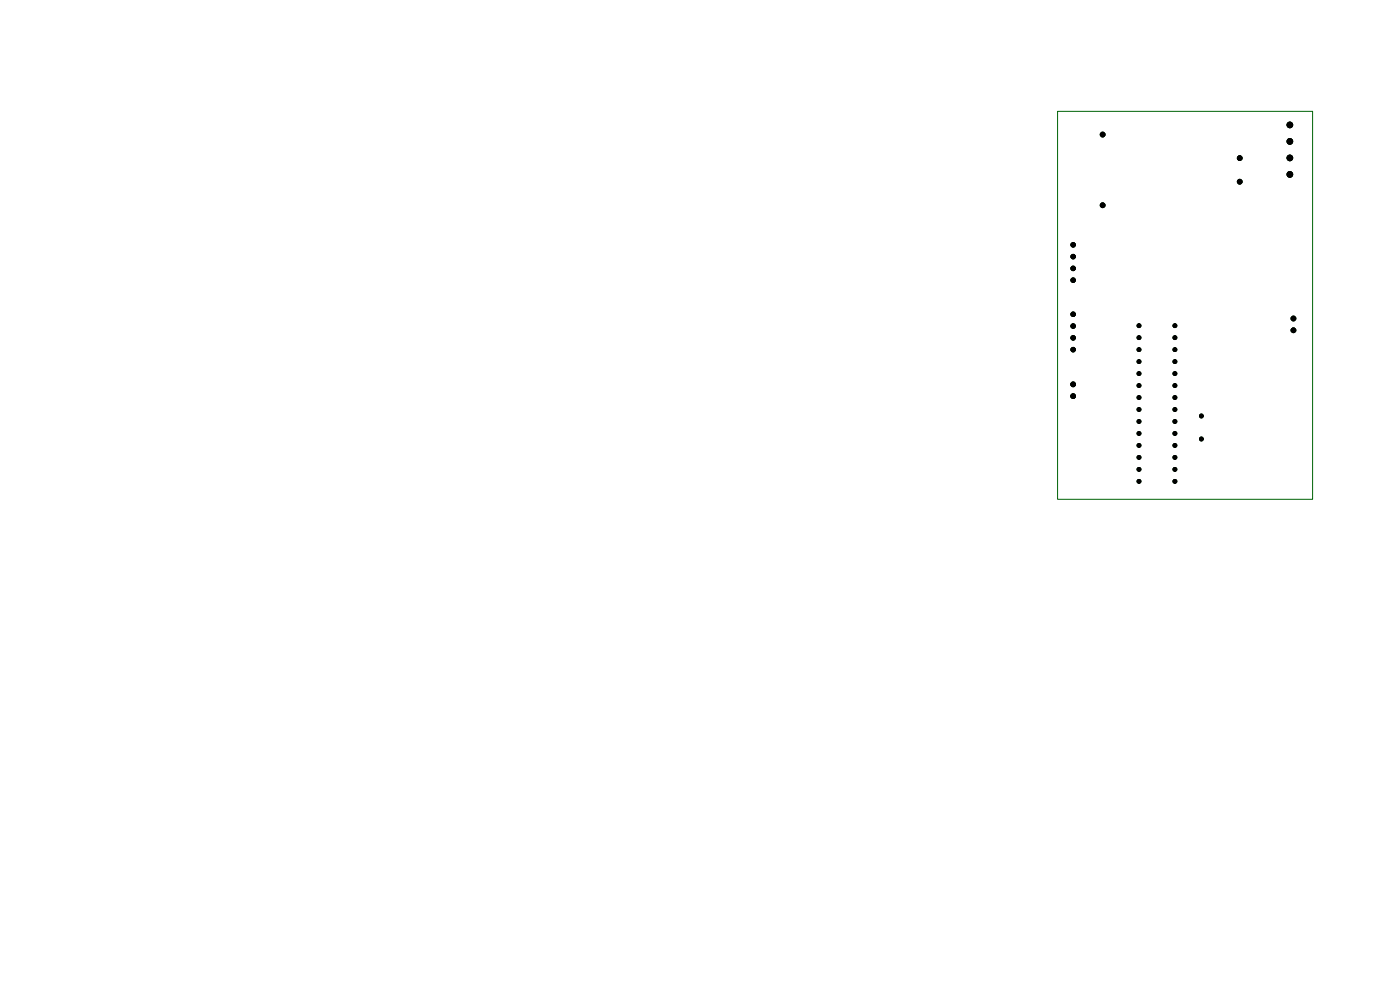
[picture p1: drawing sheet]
<svg xmlns="http://www.w3.org/2000/svg" width="297mm" height="210mm" viewBox="0 0 297 210" stroke-linecap="round" stroke-linejoin="round" font-family="sans-serif">
<path d="M224.4 23.6h54.1v82.3h-54.1z" fill="none" stroke="#006307" stroke-width=".21"/>
<g fill="#006307" stroke="#006307" stroke-width=".21">
<circle cx="274.4" cy="70.1" r=".5"/>
<circle cx="274.4" cy="67.6" r=".5"/>
<circle cx="227.7" cy="51.9" r=".48"/>
<circle cx="227.7" cy="54.4" r=".47"/>
<circle cx="227.7" cy="56.9" r=".48"/>
<circle cx="227.7" cy="59.4" r=".47"/>
<circle cx="227.7" cy="81.5" r=".5"/>
<circle cx="227.7" cy="84" r=".5"/>
<circle cx="254.9" cy="88.2" r=".4"/>
<circle cx="254.9" cy="93.1" r=".4"/>
<circle cx="273.6" cy="26.5" r=".6"/>
<circle cx="273.6" cy="30" r=".6"/>
<circle cx="273.6" cy="33.5" r=".6"/>
<circle cx="273.6" cy="37" r=".6"/>
<circle cx="227.7" cy="66.7" r=".48"/>
<circle cx="227.7" cy="69.2" r=".47"/>
<circle cx="227.7" cy="71.7" r=".48"/>
<circle cx="227.7" cy="74.2" r=".47"/>
<circle cx="263" cy="33.5" r=".5"/>
<circle cx="263" cy="38.5" r=".5"/>
<circle cx="233.9" cy="28.5" r=".5"/>
<circle cx="233.9" cy="43.5" r=".5"/>
<circle cx="249.3" cy="69.1" r=".4"/>
<circle cx="249.3" cy="71.6" r=".4"/>
<circle cx="249.3" cy="74.2" r=".4"/>
<circle cx="249.3" cy="76.7" r=".4"/>
<circle cx="249.3" cy="79.2" r=".4"/>
<circle cx="249.3" cy="81.8" r=".4"/>
<circle cx="249.3" cy="84.3" r=".4"/>
<circle cx="249.3" cy="86.9" r=".4"/>
<circle cx="249.3" cy="89.4" r=".4"/>
<circle cx="249.3" cy="91.9" r=".4"/>
<circle cx="249.3" cy="94.5" r=".4"/>
<circle cx="249.3" cy="97" r=".4"/>
<circle cx="249.3" cy="99.6" r=".4"/>
<circle cx="249.3" cy="102.1" r=".4"/>
<circle cx="241.6" cy="102.1" r=".4"/>
<circle cx="241.6" cy="99.6" r=".4"/>
<circle cx="241.6" cy="97" r=".4"/>
<circle cx="241.6" cy="94.5" r=".4"/>
<circle cx="241.6" cy="91.9" r=".4"/>
<circle cx="241.6" cy="89.4" r=".4"/>
<circle cx="241.6" cy="86.9" r=".4"/>
<circle cx="241.6" cy="84.3" r=".4"/>
<circle cx="241.6" cy="81.8" r=".4"/>
<circle cx="241.6" cy="79.2" r=".4"/>
<circle cx="241.6" cy="76.7" r=".4"/>
<circle cx="241.6" cy="74.2" r=".4"/>
<circle cx="241.6" cy="71.6" r=".4"/>
<circle cx="241.6" cy="69.1" r=".4"/>
</g>
<g fill="#000" stroke="#000" stroke-width=".21">
<circle cx="233.9" cy="28.5" r=".5"/>
<circle cx="263" cy="33.5" r=".5"/>
<circle cx="263" cy="38.5" r=".5"/>
<circle cx="273.6" cy="26.5" r=".6"/>
<circle cx="273.6" cy="33.5" r=".6"/>
<circle cx="273.6" cy="37" r=".6"/>
<circle cx="273.6" cy="30" r=".6"/>
<circle cx="227.7" cy="59.4" r=".47"/>
<circle cx="227.7" cy="54.4" r=".47"/>
<circle cx="227.7" cy="56.9" r=".48"/>
<circle cx="227.7" cy="51.9" r=".48"/>
<circle cx="233.9" cy="43.5" r=".5"/>
<circle cx="227.7" cy="69.2" r=".47"/>
<circle cx="227.7" cy="74.2" r=".47"/>
<circle cx="227.7" cy="66.7" r=".48"/>
<circle cx="227.7" cy="71.7" r=".48"/>
<circle cx="241.6" cy="76.7" r=".4"/>
<circle cx="241.6" cy="71.6" r=".4"/>
<circle cx="241.6" cy="74.2" r=".4"/>
<circle cx="241.6" cy="79.2" r=".4"/>
<circle cx="241.6" cy="69.1" r=".4"/>
<circle cx="249.3" cy="74.2" r=".4"/>
<circle cx="249.3" cy="76.7" r=".4"/>
<circle cx="249.3" cy="71.6" r=".4"/>
<circle cx="249.3" cy="69.1" r=".4"/>
<circle cx="249.3" cy="79.2" r=".4"/>
<circle cx="274.4" cy="70.1" r=".5"/>
<circle cx="274.4" cy="67.6" r=".5"/>
<circle cx="227.7" cy="84" r=".5"/>
<circle cx="227.7" cy="81.5" r=".5"/>
<circle cx="241.6" cy="91.9" r=".4"/>
<circle cx="241.6" cy="84.3" r=".4"/>
<circle cx="241.6" cy="99.6" r=".4"/>
<circle cx="241.6" cy="89.4" r=".4"/>
<circle cx="241.6" cy="94.5" r=".4"/>
<circle cx="241.6" cy="97" r=".4"/>
<circle cx="241.6" cy="86.9" r=".4"/>
<circle cx="241.6" cy="81.8" r=".4"/>
<circle cx="249.3" cy="91.9" r=".4"/>
<circle cx="249.3" cy="97" r=".4"/>
<circle cx="249.3" cy="99.6" r=".4"/>
<circle cx="249.3" cy="84.3" r=".4"/>
<circle cx="249.3" cy="86.9" r=".4"/>
<circle cx="249.3" cy="94.5" r=".4"/>
<circle cx="249.3" cy="81.8" r=".4"/>
<circle cx="249.3" cy="89.4" r=".4"/>
<circle cx="254.9" cy="88.2" r=".4"/>
<circle cx="254.9" cy="93.1" r=".4"/>
<circle cx="241.6" cy="102.1" r=".4"/>
<circle cx="249.3" cy="102.1" r=".4"/>
</g>
</svg>
